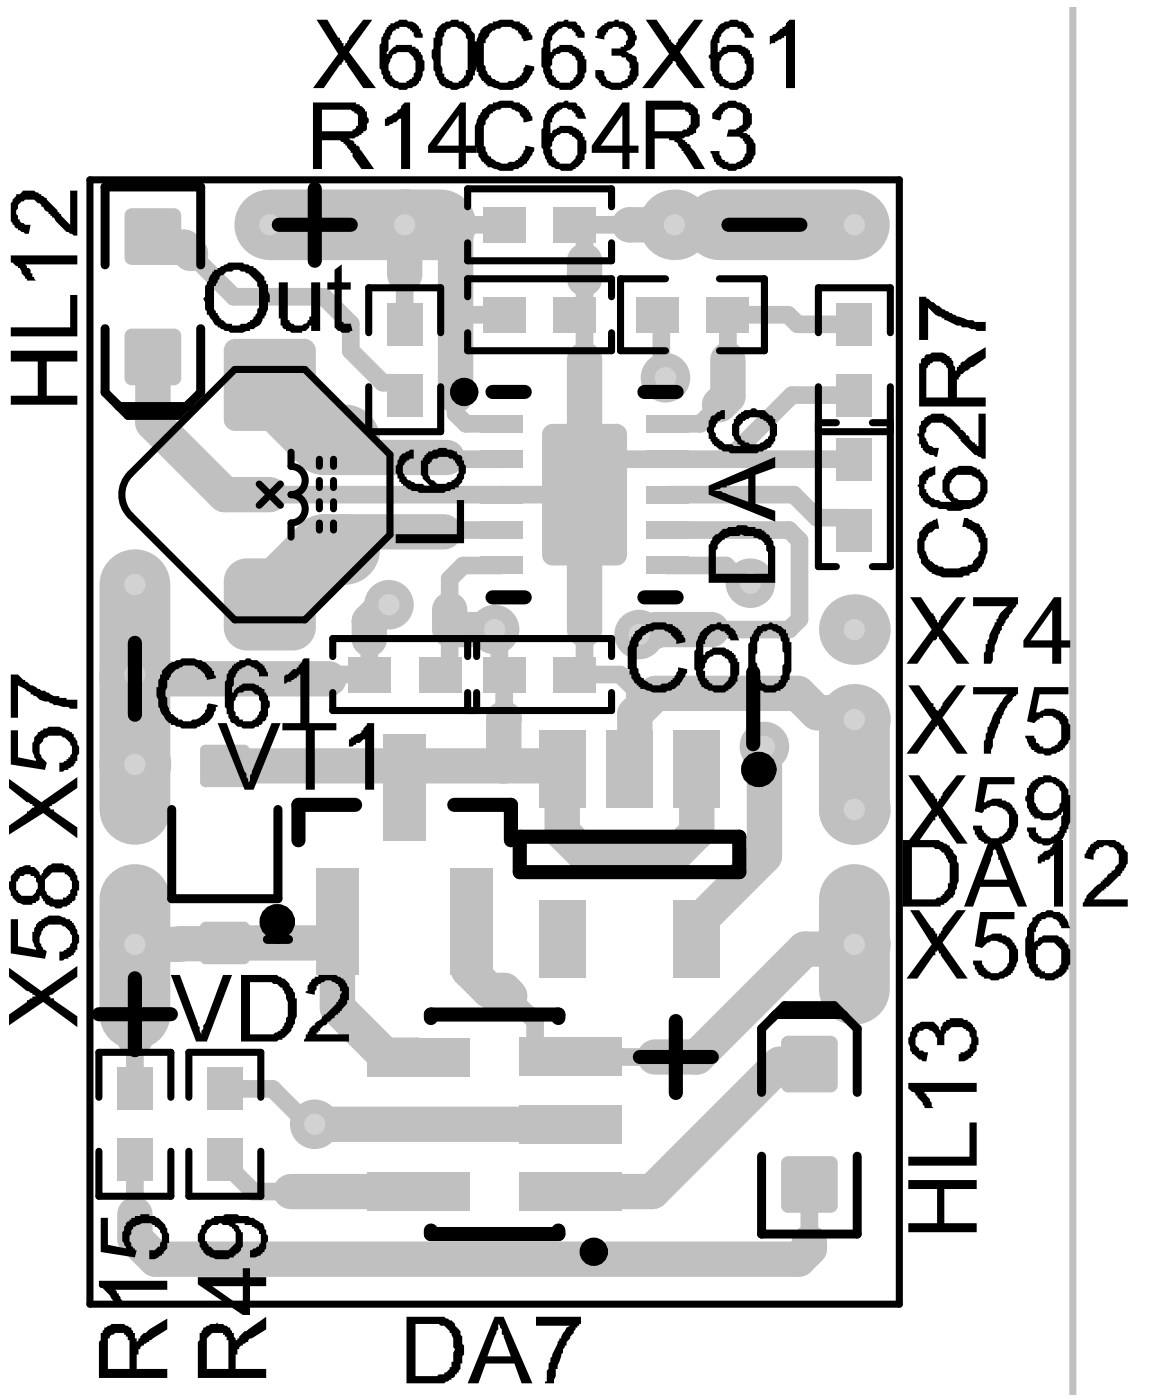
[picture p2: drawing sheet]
<svg xmlns="http://www.w3.org/2000/svg" width="55mm" height="66mm" viewBox="0 0 55 66" stroke-linecap="round" stroke-linejoin="round" font-family="sans-serif">
<path d="M17.3 30v1.6M19.5 35.7l-.1 .2M21.1 29.5v2.1M26.9 31.6h2.1M34.8 27.3h.3M37.4 29l-.4 .5M36.5 49.9h1.4" fill="none" stroke="#c0c0c0" stroke-width=".83"/>
<path d="M10.5 23.2h2.1M18.1 28.3h.1M30.1 29.6l-.2 .1M22.9 46.4h.7M32.9 43v.8" fill="none" stroke="#c0c0c0" stroke-width="1.7"/>
<circle cx="26.7" cy="52.7" r=".83" fill="#c0c0c0"/>
<path d="M7.2 16.7v3.1M29.5 10.5h2.1M6.3 31.8h9.1M18.4 35.9h1M26.3 36.1v2.9M32.6 39l-1 1M35.8 35v5.1M10.5 44.2h.1M13.6 55.8h6M14.7 52.7h12M36.5 49.9l-6 5.9M37.9 58.2v.3" fill="none" stroke="#c0c0c0" stroke-width="1.7"/>
<path d="M19 10.5h1.6M33.7 10.5h6.3M40 42.2v2.1" fill="none" stroke="#c0c0c0" stroke-width="3.3"/>
<path d="M26.9 10.5h2.6M23.6 35.7h2.4M23.6 31.6v2.1M10.5 54.5l1.4 1.3" fill="none" stroke="#c0c0c0" stroke-width=".83"/>
<circle cx="29.5" cy="10.5" r=".83" fill="#c0c0c0"/>
<path d="M10.5 35.9h7.9M23.6 35.9h2.2M26.3 39l1.1 1M6.3 47.5v1.2M7.3 59h30.1M8.4 44.2h2.1M18 49.5h1.5" fill="none" stroke="#c0c0c0" stroke-width="1.7"/>
<path d="M37.2 23.2l1.1 1.1M12.8 51l1.6 1.7M37.9 55.5v2.7" fill="none" stroke="#c0c0c0" stroke-width=".83"/>
<path d="M6.3 31.6v.2M6.3 42.2v2.1" fill="none" stroke="#c0c0c0" stroke-width="3.3"/>
<circle cx="14.7" cy="52.7" r=".83" fill="#c0c0c0"/>
<path d="M7.7 11.6h.9M34.1 16.9v1.7l-.4 .4M21.2 29.5h2M26 35.7l-.2 .2M30.7 29.5h2.6M37.4 32.5l.9 .9M39.7 33.4l.3 .3M15.8 43.2v4M27.4 40h4.2" fill="none" stroke="#c0c0c0" stroke-width="1.7"/>
<path d="M8.9 11.9l2.1 2h4.2l1.2 1.3v1.2M33.7 19l-.9 .9M34.1 14.8v2.1M19.5 35.7h4.1M23.5 26.5h-1.8l-.6 .6M10.5 44.2h.2" fill="none" stroke="#c0c0c0" stroke-width=".83"/>
<circle cx="34.1" cy="21.5" r=".41" fill="#c0c0c0"/>
<path d="M6.3 31.8v6.1" fill="none" stroke="#c0c0c0" stroke-width="3.3"/>
<path d="M20.6 10.5l.7 .7M27.4 12.2v.9M29.7 33.5v2.3M30.7 29.5l-.1 .1M10.7 44.2h4M19.5 49.5h.1" fill="none" stroke="#c0c0c0" stroke-width="1.7"/>
<path d="M27.4 11v1.2M27.4 13.1v1.2l-.4 .5M30.8 14.8l.2 .1M37.4 25.3v3.7M6.3 48.7v2.3M25.1 47.9v1.1" fill="none" stroke="#c0c0c0" stroke-width=".83"/>
<circle cx="20.6" cy="10.5" r=".83" fill="#c0c0c0"/>
<path d="M16.4 16.4l1.5 1.5h.6l.5 .5v.1M19 10.5l.4 .5h1.2M19 12.9v2.3M20.6 10.5h3M21.3 18.5v.9" fill="none" stroke="#c0c0c0" stroke-width=".83"/>
<path d="M21.3 11.2v7.3M20.8 24.9h-4.8l-.8 .9" fill="none" stroke="#c0c0c0" stroke-width="1.7"/>
<path d="M12.6 10.5h6.4M12.6 18l2.6 2.6h.9M15.2 25.8h.9" fill="none" stroke="#c0c0c0" stroke-width="3.3"/>
<circle cx="15.2" cy="25.8" r="1.66" fill="#c0c0c0"/>
<path d="M15.2 25.8l-2.6 2.5" fill="none" stroke="#c0c0c0" stroke-width="3.3"/>
<path d="M20.8 24.8h2.7M20.9 21.5h2.6" fill="none" stroke="#c0c0c0" stroke-width=".83"/>
<path d="M12.6 18l3.4 3.4h4.9" fill="none" stroke="#c0c0c0" stroke-width="1.7"/>
<circle cx="12.6" cy="28.3" r=".83" fill="#c0c0c0"/>
<path d="M6.3 56.9v1.1" fill="none" stroke="#c0c0c0" stroke-width="1.7"/>
<path d="M31.3 21.5h-2.3l-1.6 1.7h-3.9" fill="none" stroke="#c0c0c0" stroke-width=".83"/>
<circle cx="19" cy="15.2" r=".41" fill="#c0c0c0"/>
<path d="M27.4 15.2v1.7M31 14.9v2.6M19.4 35.9l-.4 .4M27.4 29.5v1.7M31.3 24.8h5.7M6.3 54.4v2.5" fill="none" stroke="#c0c0c0" stroke-width=".83"/>
<path d="M27.4 16.9v12.6M17.3 29.1v.9M29.7 35.8l-.2 .3" fill="none" stroke="#c0c0c0" stroke-width="1.7"/>
<path d="M6.3 44.3v3.2M40 44.3v2.1" fill="none" stroke="#c0c0c0" stroke-width="3.3"/>
<circle cx="6.3" cy="51" r=".41" fill="#c0c0c0"/>
<path d="M23.6 33.7h.1M30.1 29.6h.5M30.7 32.5l-1 1M38.3 33.4h1.4M6.3 44.3h2.1M35.8 40.1l-2.9 2.9M37.7 44.5l-5.1 5h-1.9" fill="none" stroke="#c0c0c0" stroke-width="1.7"/>
<path d="M21.3 14.8h2.3M26.9 14.8l.5 .4M31 17.5l.2 .2M31.3 19.9h1.5M37.1 18.5l-3 3M37.4 15.2h2.6M23.2 29.5l.2 .2v1.7l.2 .2M26 35.7l.3 .4M31.3 23.2h5.9" fill="none" stroke="#c0c0c0" stroke-width=".83"/>
<circle cx="21.3" cy="14.8" r=".41" fill="#c0c0c0"/>
<g fill="none" stroke="#c0c0c0" stroke-width=".83">
<path d="M21.3 19.4l.5 .5h1.7M34.1 14.8h2.8l.5 .4M37.1 18.5h2.9M15.6 31.6h1.7M18.4 35.9l.6 .6M21.1 27.1v1.5M31.3 21.5h8.7M31.3 26.5h2.7M33.3 29.5h3.7M37 24.8l.4 .5M38.3 24.3h1.3l.4 .4v.1M10.5 51h2.3"/>
<path d="M10.5 54.4v.1M11.9 55.8h1.7M14.4 52.7h.3M25.1 49l.5 .5"/>
</g>
<path d="M7.2 19.8l3.3 3.4M8.6 11.6l.3 .3M19 10.5v2.4M21.1 28.6v.9M23.6 33.7v2.2h-4.2M6.3 58l1 1M21.9 45.4l1 1M23.6 46.4l.3 .3M32.9 43.8l-.3 .2" fill="none" stroke="#c0c0c0" stroke-width="1.7"/>
<path d="M6.3 27.4v4.2M40 33.7v4.2" fill="none" stroke="#c0c0c0" stroke-width="3.3"/>
<circle cx="6.3" cy="31.8" r=".83" fill="#c0c0c0"/>
<path d="M7.2 11.1l.5 .5M31.6 10.5h2.1M18.1 28.3l-.8 .8M30.7 32.5h6.7M32.6 36.1v2.9M15.8 47.2l2.2 2.3M22.1 43.2l-.2 .2v2M26.7 55.8h3.8M37.9 58.5l-.5 .5M40 44.3l-.2 .2h-2.1" fill="none" stroke="#c0c0c0" stroke-width="1.7"/>
<path d="M12.6 23.2h10.9M23.6 35.7h.1M23.6 33.7v2M29 31.6l.7 .7v1.2M34 26.5l.8 .8M23.9 46.7l1.2 1.2M25.6 49.5h5.1" fill="none" stroke="#c0c0c0" stroke-width=".83"/>
<path d="M50.2 .3v65.1" fill="none" stroke="#c0c0c0" stroke-width=".33"/>
<circle cx="29.9" cy="29.7" r="1.16" fill="#c0c0c0"/>
<circle cx="29.9" cy="29.7" r=".5" fill="#d2d2d2"/>
<circle cx="35.8" cy="35" r="1.16" fill="#c0c0c0"/>
<circle cx="35.8" cy="35" r=".5" fill="#d2d2d2"/>
<circle cx="31.2" cy="17.7" r="1.16" fill="#c0c0c0"/>
<circle cx="31.2" cy="17.7" r=".5" fill="#d2d2d2"/>
<circle cx="18.2" cy="28.3" r="1.16" fill="#c0c0c0"/>
<circle cx="18.2" cy="28.3" r=".5" fill="#d2d2d2"/>
<circle cx="35.1" cy="27.3" r="1.16" fill="#c0c0c0"/>
<circle cx="35.1" cy="27.3" r=".5" fill="#d2d2d2"/>
<circle cx="40" cy="10.5" r="1.16" fill="#c0c0c0"/>
<circle cx="40" cy="10.5" r=".5" fill="#d2d2d2"/>
<circle cx="23.2" cy="29.5" r="1.16" fill="#c0c0c0"/>
<circle cx="23.2" cy="29.5" r=".5" fill="#d2d2d2"/>
<circle cx="6.3" cy="31.6" r="1.16" fill="#c0c0c0"/>
<circle cx="6.3" cy="31.6" r=".5" fill="#d2d2d2"/>
<circle cx="6.3" cy="47.5" r="1.16" fill="#c0c0c0"/>
<circle cx="6.3" cy="47.5" r=".5" fill="#d2d2d2"/>
<circle cx="6.3" cy="27.4" r="1.16" fill="#c0c0c0"/>
<circle cx="6.3" cy="27.4" r=".5" fill="#d2d2d2"/>
<circle cx="14.7" cy="52.7" r="1.16" fill="#c0c0c0"/>
<circle cx="14.7" cy="52.7" r=".5" fill="#d2d2d2"/>
<circle cx="12.6" cy="10.5" r="1.16" fill="#c0c0c0"/>
<circle cx="12.6" cy="10.5" r=".5" fill="#d2d2d2"/>
<circle cx="27.4" cy="23.2" r=".83" fill="#c0c0c0"/>
<circle cx="27.4" cy="23.2" r=".5" fill="#d2d2d2"/>
<circle cx="27.4" cy="25.3" r=".83" fill="#c0c0c0"/>
<circle cx="27.4" cy="25.3" r=".5" fill="#d2d2d2"/>
<circle cx="31.6" cy="10.5" r="1.66" fill="#c0c0c0"/>
<circle cx="31.6" cy="10.5" r=".5" fill="#d2d2d2"/>
<circle cx="27.4" cy="21.1" r=".83" fill="#c0c0c0"/>
<circle cx="27.4" cy="21.1" r=".5" fill="#d2d2d2"/>
<circle cx="6.3" cy="35.8" r="1.66" fill="#c0c0c0"/>
<circle cx="6.3" cy="35.8" r=".5" fill="#d2d2d2"/>
<circle cx="6.3" cy="44.3" r="1.66" fill="#c0c0c0"/>
<circle cx="6.3" cy="44.3" r=".5" fill="#d2d2d2"/>
<circle cx="19" cy="10.5" r="1.66" fill="#c0c0c0"/>
<circle cx="19" cy="10.5" r=".5" fill="#d2d2d2"/>
<circle cx="40" cy="29.5" r="1.66" fill="#c0c0c0"/>
<circle cx="40" cy="29.5" r=".5" fill="#d2d2d2"/>
<circle cx="40" cy="44.3" r="1.66" fill="#c0c0c0"/>
<circle cx="40" cy="44.3" r=".5" fill="#d2d2d2"/>
<circle cx="40" cy="33.7" r="1.66" fill="#c0c0c0"/>
<circle cx="40" cy="33.7" r=".5" fill="#d2d2d2"/>
<circle cx="40" cy="37.9" r="1.66" fill="#c0c0c0"/>
<circle cx="40" cy="37.9" r=".5" fill="#d2d2d2"/>
<g fill="#c0c0c0">
<path d="M24.3 54.9h4.8v1.9h-4.8z" fill-rule="evenodd"/>
<path d="M24.3 51.8h4.8v1.8h-4.8z" fill-rule="evenodd"/>
<path d="M24.3 48.6h4.8v1.9h-4.8z" fill-rule="evenodd"/>
<path d="M17.2 48.6h4.8v1.9h-4.8z" fill-rule="evenodd"/>
<path d="M17.2 54.9h4.8v1.9h-4.8z" fill-rule="evenodd"/>
<path d="M36.6 54.5l.3-.3h2l.3 .3v2l-.3 .3h-2l-.3-.3z" fill-rule="evenodd"/>
<path d="M36.6 48.9l.3-.4h2l.3 .4v2l-.3 .3h-2l-.3-.3z" fill-rule="evenodd"/>
<path d="M9.7 53.4h1.7v1.9h-1.7z" fill-rule="evenodd"/>
<path d="M9.7 50h1.7v2h-1.7z" fill-rule="evenodd"/>
<path d="M5.5 53.4h1.6v1.9h-1.6z" fill-rule="evenodd"/>
<path d="M5.5 50h1.6v2h-1.6z" fill-rule="evenodd"/>
<path d="M11.6 26.2h2.1l1.1 1.1v2.1l-1.1 1.1h-2.1l-1.1-1.1v-2.1z" fill-rule="evenodd"/>
<path d="M10.5 16.4l.5-.5h3.3l.5 .5v3.3l-.5 .5h-3.3l-.5-.5z" fill-rule="evenodd"/>
<path d="M5.8 10.1l.4-.3h2l.3 .3v2l-.3 .3h-2l-.4-.3z" fill-rule="evenodd"/>
<path d="M5.8 15.7l.4-.3h2l.3 .3v2l-.3 .4h-2l-.4-.4z" fill-rule="evenodd"/>
<path d="M33.1 13.9h2v1.7h-2z" fill-rule="evenodd"/>
<path d="M29.8 13.9h2v1.7h-2z" fill-rule="evenodd"/>
<path d="M22.6 13.9h2v1.7h-2z" fill-rule="evenodd"/>
<path d="M25.9 13.9h2v1.7h-2z" fill-rule="evenodd"/>
<path d="M22.6 9.7h2v1.7h-2z" fill-rule="evenodd"/>
<path d="M25.9 9.7h2v1.7h-2z" fill-rule="evenodd"/>
<path d="M39.2 17.5h1.6v2h-1.6z" fill-rule="evenodd"/>
<path d="M39.2 14.2h1.6v2h-1.6z" fill-rule="evenodd"/>
<path d="M39.2 23.8h1.6v2h-1.6z" fill-rule="evenodd"/>
<path d="M39.2 20.5h1.6v2h-1.6z" fill-rule="evenodd"/>
<path d="M14.8 40.7h2v5h-2z" fill-rule="evenodd"/>
<path d="M21.1 40.7h2v5h-2z" fill-rule="evenodd"/>
<path d="M18 34.4h1.9v5h-1.9z" fill-rule="evenodd"/>
<path d="M22.5 19.4h2v.9h-2z" fill-rule="evenodd"/>
<path d="M22.5 21.1h2v.8h-2z" fill-rule="evenodd"/>
<path d="M22.5 22.8h2v.8h-2z" fill-rule="evenodd"/>
<path d="M22.5 24.4h2v.9h-2z" fill-rule="evenodd"/>
<path d="M22.5 26.1h2v.8h-2z" fill-rule="evenodd"/>
<path d="M30.3 19.4h2v.9h-2z" fill-rule="evenodd"/>
<path d="M30.3 21.1h2v.8h-2z" fill-rule="evenodd"/>
<path d="M30.3 22.8h2v.8h-2z" fill-rule="evenodd"/>
<path d="M30.3 24.4h2v.9h-2z" fill-rule="evenodd"/>
<path d="M30.3 26.1h2v.8h-2z" fill-rule="evenodd"/>
<path d="M25.9 19.9h3l.5 .5v5.6l-.5 .5h-3l-.5-.5v-5.6z" fill-rule="evenodd"/>
<path d="M18.1 17.5h1.7v2h-1.7z" fill-rule="evenodd"/>
<path d="M18.1 14.2h1.7v2h-1.7z" fill-rule="evenodd"/>
<path d="M19.6 30.8h2v1.6h-2z" fill-rule="evenodd"/>
<path d="M16.3 30.8h2v1.6h-2z" fill-rule="evenodd"/>
<path d="M22.6 30.8h2v1.6h-2z" fill-rule="evenodd"/>
<path d="M25.9 30.8h2v1.6h-2z" fill-rule="evenodd"/>
<path d="M9.6 43.2h1.8l.3 .2v1.5l-.3 .3h-1.8l-.2-.3v-1.5z" fill-rule="evenodd"/>
<path d="M9.6 34.9h1.8l.3 .3v1.4l-.3 .3h-1.8l-.2-.3v-1.4z" fill-rule="evenodd"/>
<path d="M25.3 34.2h2.1v3.7h-2.1z" fill-rule="evenodd"/>
<path d="M31.6 42.2h2.1v3.7h-2.1z" fill-rule="evenodd"/>
<path d="M25.3 42.2h2.1v3.7h-2.1z" fill-rule="evenodd"/>
<path d="M28.4 34.2h2.2v3.7h-2.2z" fill-rule="evenodd"/>
<path d="M31.6 34.2h2.1v3.7h-2.1z" fill-rule="evenodd"/>
</g>
<g fill="#c0c0c0">
<path d="M36.6 54.5h.3zM36.7 54.2h.2v.3h-.3z"/>
<path d="M36.9 56.5v.3zM36.6 56.5h.3v.3h-.2z"/>
<path d="M38.9 56.5h.3zM38.9 56.5h.3l-.1 .3h-.2z"/>
<path d="M38.9 54.2v.3zM38.9 54.2h.2l.1 .3h-.3z"/>
<path d="M36.6 48.9h.3zM36.7 48.6l.2-.1v.4h-.3z"/>
<path d="M36.9 50.9v.3zM36.6 50.9h.3v.3h-.2z"/>
<path d="M38.9 50.9h.3zM38.9 50.9h.3l-.1 .3h-.2z"/>
<path d="M38.9 48.5v.4zM38.9 48.5l.2 .1 .1 .3h-.3z"/>
<path d="M10.5 27.3h1.1zM10.9 26.4l.7-.2v1.1h-1.1v-.4z"/>
<path d="M11.6 29.4v1.1zM10.5 29.4h1.1v1.1a1.08 1.08 0 0 1-1.1-1.1z"/>
<path d="M13.7 29.4h1.1zM13.7 29.4h1.1a1.08 1.08 0 0 1-1.1 1.1z"/>
<path d="M13.7 26.2v1.1zM13.7 26.2a1.08 1.08 0 0 1 1.1 1.1h-1.1z"/>
<path d="M10.5 16.4h.5zM10.7 16l.3-.1v.5h-.5l.1-.3z"/>
<path d="M11 19.7v.5zM10.5 19.7h.5v.5l-.3-.1-.1-.2z"/>
<path d="M14.3 19.7h.5zM14.3 19.7h.5l-.1 .2-.2 .2-.2 .1z"/>
<path d="M14.3 15.9v.5zM14.3 15.9l.2 .1 .2 .1 .1 .3h-.5z"/>
<path d="M8.2 12.1h.3zM8.2 12.1h.3l-.2 .3h-.1z"/>
<path d="M8.2 9.8v.3zM8.2 9.8h.1l.2 .3h-.3z"/>
<path d="M5.8 10.1h.4zM6 9.8h.2v.3h-.4z"/>
<path d="M6.2 12.1v.3zM5.8 12.1h.4v.3h-.2z"/>
<path d="M8.2 17.7h.3zM8.2 17.7h.3l-.2 .3-.1 .1z"/>
<path d="M8.2 15.4v.3zM8.2 15.4h.1l.2 .3h-.3z"/>
<path d="M5.8 15.7h.4zM6 15.4h.2v.3h-.4z"/>
<path d="M6.2 17.7v.4zM5.8 17.7h.4v.4l-.2-.1z"/>
<path d="M25.4 20.4h.5zM25.6 19.9h.3v.5h-.5l.1-.3z"/>
<path d="M25.9 26v.5zM25.4 26h.5v.5l-.3-.1-.1-.1z"/>
<path d="M28.9 26h.5zM28.9 26h.5l-.1 .3-.2 .1-.2 .1z"/>
<path d="M28.9 19.9v.5zM28.9 19.9h.2l.2 .2 .1 .3h-.5z"/>
<path d="M11.4 44.9h.3zM11.4 44.9h.3l-.1 .2-.2 .1z"/>
<path d="M11.4 43.2v.2zM11.4 43.2l.2 .1 .1 .1h-.3z"/>
<path d="M9.4 43.4h.2zM9.4 43.3l.2-.1v.2h-.2z"/>
<path d="M9.6 44.9v.3zM9.4 44.9h.2v.3l-.2-.1z"/>
<path d="M11.4 36.6h.3zM11.4 36.6h.3l-.1 .2-.2 .1z"/>
<path d="M11.4 34.9v.3zM11.4 34.9l.2 .1 .1 .2h-.3z"/>
<path d="M9.4 35.2h.2zM9.4 35l.2-.1v.3h-.2z"/>
<path d="M9.6 36.6v.3zM9.4 36.6h.2v.3l-.2-.1z"/>
</g>
<g fill="none" stroke="#000" stroke-width=".66">
<path d="M13.1 10.5h3.3M14.7 8.9v3.3M23.1 18.4h1.5M30.2 18.4h1.5M34.1 10.5h3.4M6.3 30.1v3.4M16.6 37.7h-2.6v1.7M21.3 37.7h2.6v1.7M23.1 28h1.5M24.3 39.2h10.3v1.7h-10.3zM30.2 28h1.5M35.3 31.5v3.4"/>
<path d="M4.6 47.5h3.4M6.3 45.9v3.3M20.2 47.7v-.2h6v.2M20.2 57.7v.1h6v-.1M30 49.5h3.3M31.7 47.9v3.3"/>
<circle cx="21.7" cy="18.4" r=".33"/>
<circle cx="27.8" cy="58.7" r=".33"/>
</g>
<path d="M4.9 15.4v3l.7 .7h3.1M4.9 12.4v-3.6h4.5v3.6M9.4 15.4v3l-1.1 1.1h-2.3l-.5-.5M8 37.9v4.2h5v-4.2M12.5 44h1M12.5 43h1l-.5 1zM13 43v1M35.7 51.2v-3l1-1.1h2.4l1 1.1v3M35.7 54.2v3.6h4.4v-3.6M36.3 47.5h3.2" fill="none" stroke="#000" stroke-width=".42"/>
<g fill="none" stroke="#000" stroke-width=".33">
<path d="M4.2 8.4h37.9v52.7h-37.9zM11 17.3h3.3l4 4v3.8l-4 4h-3.3l-4.9-4.9a1.39 1.39 0 0 1 0-2zM17.3 15.6v-2.1h3.3v2.1M17.3 18.1v2.1h3.3v-2.1M21.9 13.9v-.8h6.7v.8M21.9 15.6v.8h6.7v-.8M21.9 9.7v-.8h6.7v.8M21.9 11.4v.8h6.7v-.8M31.2 13.1h-2.1v3.3h2.1M33.7 13.1h2.1v3.3h-2.1M38.3 15.6v-2.1h3.4v2.1M38.3 18.1v8.5h.9"/>
<path d="M38.3 19.8h.9M40.9 19.8h.8M41.7 18.1v8.5h-.8M12.1 22.7l1 1M13.1 22.7l-1 1M13.6 21.2v.7a.66 .66 0 0 1 .7 .6 .66 .66 0 0 1-.7 .7 .66 .66 0 0 1 .7 .6 .66 .66 0 0 1-.7 .7v.7M15 21.5v.4M15 22.5v.4M15 23.5v.3M15 24.5v.3M15.6 30.8v-.9h13v.9M15.6 32.5v.8h13v-.8"/>
<path d="M15.6 21.5v.4M15.6 22.5v.4M15.6 23.5v.3M15.6 24.5v.3M21.9 29.9v.9M21.9 32.5v.8M22.3 29.9v.9M22.3 32.5v.8M38.3 20.2h3.4M4.6 51.4v-2.1h3.4v2.1M4.6 54v2.1h3.4v-2.1M8.8 51.4v-2.1h3.4v2.1"/>
<path d="M8.8 54v2.1h3.4v-2.1"/>
</g>
<g fill="#000">
<path d="M.8 9.1l.2-.1a1.11 1.11 0 0 1 1.2 .4l1.1 1.1v-1.6h.3v2.1h-.1a3.1 3.1 0 0 1-1.2-1.1h-.2a.87 .87 0 0 0-.6-.5 .53 .53 0 0 0-.7 .3 .4 .4 0 0 0 .1 .6l.1 .2h.4l-.1 .5a.87 .87 0 0 1-.8-1v-.1a.67 .67 0 0 1 .3-.7zM.5 15.3h2.8v-1.5h.3v2h-3.1zM.5 16.4h3.1v.5h-1.4v1.6h1.4v.5h-3.1v-.5h1.3v-1.6h-1.3zM.5 12h3.1v.4h-2.4l.2 .2v.2h.1v.2l.2 .2h-.4l-.3-.4a.6 .6 0 0 0-.5-.5zM13.1 13.2h.4v1.3a.55 .55 0 0 0 .2 .7 .55 .55 0 0 0 .7-.1l.1-.3h.1v-1.6h.4v2.3h-.4v-.3l-.1 .1a.91 .91 0 0 1-1.3 0h-.1v-.4zM15.7 12.6l.3-.2v.8h.4v.4h-.4v1.5l.1 .1h.3l.1 .3a.56 .56 0 0 1-.7 0 .56 .56 0 0 1-.1-.7v-1.2h-.4v-.4h.4zM14.8 .9h.5l.5 .9h.1l.1 .2h.1v.2l.9-1.3h.4l-1.1 1.5 1.3 1.7h-.6l-.9-1.3-.1 .2h-.1l-.7 1.1h-.5l1.1-1.6zM18.1 5.5l.4-.2 .5-.5h.2v3.1h-.4v-2.4l-.3 .2-.5 .2v-.3zM22.6 5.1h.1a1.44 1.44 0 0 1 1.6-.3l.5 .3 .1 .4v.1l-.3 .1-.1-.1a.78 .78 0 0 0-1.1-.5l-.2 .1a1.29 1.29 0 0 0-.5 1.4v.2a1.09 1.09 0 0 0 1.4 .8l.3-.3 .2-.5 .4 .1v.1a1.3 1.3 0 0 1-1.5 1l-.7-.2-.1-.1a1.58 1.58 0 0 1-.5-1.5l.1-.6zM22.7 1.3l.3-.2a1.5 1.5 0 0 1 1.7 .2l.2 .4v.2h-.4a.92 .92 0 0 0-.9-.6 .92 .92 0 0 0-.9 .7v.1a1.85 1.85 0 0 0 .4 1.6h.1a.65 .65 0 0 0 .7 .1 .58 .58 0 0 0 .6-.5l.1-.3 .4 .1v.1a1.34 1.34 0 0 1-1.8 .9l-.4-.1-.1-.1a1.58 1.58 0 0 1-.5-1.5l.2-.8zM28.3 1.1l.5-.2 .3 .1a.75 .75 0 0 1 .6 .5 .75 .75 0 0 1-.2 .9h-.2h.1a.85 .85 0 0 1 .4 1.3 1.19 1.19 0 0 1-1.2 .5 .64 .64 0 0 1-.5-.4 .38 .38 0 0 1-.2-.5h.3l.1 .1a.6 .6 0 0 0 .5 .5 .6 .6 0 0 0 .6-.3l.2-.4h-.1v-.3a.68 .68 0 0 0-.7-.3h-.2v-.3h.3a.48 .48 0 0 0 .5-.4 .48 .48 0 0 0-.3-.6 .37 .37 0 0 0-.6 .2h-.1l-.1 .4-.4-.1 .1-.1a.45 .45 0 0 1 .3-.5zM30.2 .9h.5l.9 1.3 .2-.3 .7-1h.4l-1.1 1.5 1.2 1.7h-.5l-.8-1.1-.1-.2-1 1.3h-.5l1.2-1.6z"/>
<path d="M33.7 4.9l.2-.1a.99 .99 0 0 1 1.3 .7v.3l-.4 .4h.1a.78 .78 0 0 1 .3 1.3 1.12 1.12 0 0 1-1.4 .3l-.4-.2-.1-.4v-.1h.4a.43 .43 0 0 0 .4 .5l.1 .1a.66 .66 0 0 0 .7-.4 .66 .66 0 0 0-.1-.7 .63 .63 0 0 0-.7-.2h-.1l.1-.3h.2a.51 .51 0 0 0 .5-.5 .51 .51 0 0 0-.5-.5h-.3l-.3 .5h-.3v-.3zM36.1 1.7l.5-.4 .4-.4h.2v3.2h-.4v-2.4l-.7 .4zM43 13.9h.4v.1l.4 .2a3.9 3.9 0 0 0 1.7 .8l.2 .1h.5v.4h-.5v-.1a3.8 3.8 0 0 1-2.2-1v1.5h-.5zM.5 31.6h.3a2.58 2.58 0 0 0 1.5 .9l.2 .1h.3v.1l.8 .1v.4h-.1a4.4 4.4 0 0 1-2-.7l-.7-.4v1.5h-.3zM.5 34.2h.3v1.3l.9 .2a1.05 1.05 0 0 1 .2-1.4 1.05 1.05 0 0 1 1.4 0l.2 .2a1.04 1.04 0 0 1-.2 1.5l-.5 .2v-.5h.1a.64 .64 0 0 0 .5-.7 .64 .64 0 0 0-.8-.5 .62 .62 0 0 0-.6 .2 .62 .62 0 0 0-.1 .7l.3 .3-.1 .4-1.6-.3zM.4 36.5l1.5 1.1 1.7-1.2v.5l-1.3 1h.2v.1l1.1 .8v.5l-1.6-1.2-1.6 1v-.4l.9-.6v-.1l.2-.1h.2l-1.3-1zM7.9 31.1a1.53 1.53 0 0 1 2 .3l.2 .4-.4 .1v-.1a.94 .94 0 0 0-.9-.6 .94 .94 0 0 0-.9 .7h-.1v.5v.4a.81 .81 0 0 0 .5 .8 .56 .56 0 0 0 .8 .1 .74 .74 0 0 0 .6-.7h.1h.4l-.1 .1a.89 .89 0 0 1-.5 .8l-.1 .1a1.53 1.53 0 0 1-1.7-.3l-.4-.6v-.1a1.23 1.23 0 0 1 0-1l.2-.6zM10.2 33.9h.4l.9 2.4 .1 .4 1.1-2.8h.4l-1.2 3.1h-.4zM13.4 31.6l.3-.2h.2l.3-.5h.3v3.2h-.4v-2.5l-.5 .3v.1h-.3v-.3zM13.2 33.9h2.6v.3h-1.1v2.8h-.4v-2.8h-1.1zM16.4 34.6a.64 .64 0 0 0 .6-.5l.2-.2h.3v3.1h-.4v-2.4l-.3 .2-.5 .2v-.3zM18.5 25h2.9v-1.6h.3v2.1h-3.2z"/>
<path d="M29.7 29.6l.2-.1a1.44 1.44 0 0 1 1.5-.2l.4 .1 .3 .5v.2l-.4 .1v-.1a.92 .92 0 0 0-1-.6 .92 .92 0 0 0-.8 .8l-.1 .1a1.92 1.92 0 0 0 .4 1.5l.1 .1a.93 .93 0 0 0 1.5-.7l.4 .1a1.3 1.3 0 0 1-1.5 1.1l-.7-.2-.1-.2a1.58 1.58 0 0 1-.5-1.5l.1-.5zM43.4 24.5l.5-.2 .1 .5a.9 .9 0 0 0-.7 .9 .9 .9 0 0 0 .8 .9h.1h.7h.2a.77 .77 0 0 0 .6-.5 .9 .9 0 0 0-.6-1.4l.1-.4 .2 .1a.95 .95 0 0 1 .8 .6 1.48 1.48 0 0 1-1.6 2.1h-.2a1.45 1.45 0 0 1-1.4-2.1zM43.3 19.6a1.08 1.08 0 0 1 1.5 .3l1 1v-1.5h.4v2.1a2.34 2.34 0 0 1-1.4-1.1l-.4-.4a.65 .65 0 0 0-.7-.2 .65 .65 0 0 0-.4 .6l.1 .2a.46 .46 0 0 0 .6 .4l-.1 .4-.3-.1a.58 .58 0 0 1-.5-.5h-.1v-.5l.1-.6zM42.5 36.3h.5l.6 .9h.1l.1 .2h.1v.2l.9-1.3h.4l-1.1 1.6 1.2 1.6h-.5l-.9-1.3-.1 .2h-.1l-.7 1.1h-.5l1.1-1.6zM42.6 28h.5l.5 .7h.1l.2 .5h.1l.1-.3 .7-.9h.4l-1.1 1.5 1.3 1.6h-.6l-.8-1.3-.3 .2-.7 1.1h-.5l1.1-1.6zM42.5 32.1h.5l.6 .9h.1v.1h.1l.1 .3 .9-1.3h.4l-1.1 1.5 1.2 1.7h-.5l-.9-1.3-.9 1.3h-.5l1.1-1.6zM45.9 36.4h1.6v.4h-1.3l-.1 .8 .2-.1a1.02 1.02 0 0 1 1.2 .3 1.02 1.02 0 0 1 .1 1.2 1.09 1.09 0 0 1-1.1 .6l-.2-.1a.57 .57 0 0 1-.6-.4l-.1-.4h.4v.1a.64 .64 0 0 0 .8 .5 .64 .64 0 0 0 .5-.8 .68 .68 0 0 0-.4-.6 .64 .64 0 0 0-.9 .2l-.3-.1zM45.6 28h2.1v.3h-.1l-.6 1h-.1l-.3 1-.2 .8h-.3l.1-.9 .1-.4 .3-.6h.1v-.2h.1v-.3l.4-.3h-1.6zM45.6 32.2h2.1v.3a2.02 2.02 0 0 0-.9 1.4l-.3 .8-.1 .6h-.3v-.2a4 4 0 0 1 .7-2.1l.4-.5h-1.6zM48.4 32.2h1.6v.3h-1.3l-.2 .9h.1a.97 .97 0 0 1 1-.1 .97 .97 0 0 1 .5 .9 1.09 1.09 0 0 1-.7 1.1l-.5 .1-.5-.2-.2-.2-.2-.4v-.1h.4a.65 .65 0 0 0 .8 .6 .65 .65 0 0 0 .5-.9v-.1a.58 .58 0 0 0-.6-.5h-.2h-.2l-.3 .3-.3-.1zM51.2 39.5a1.67 1.67 0 0 1 1.5 .1v.3a1.11 1.11 0 0 1-.3 1.2l-1.2 1.1h1.6v.3h-2.1v-.1a3.1 3.1 0 0 1 1.1-1.3l.1-.1a.87 .87 0 0 0 .5-.6 .53 .53 0 0 0-.3-.7 .4 .4 0 0 0-.6 .1l-.3 .2v.3l-.4-.1 .2-.5zM.5 43.1h.3v1.2l.9 .2-.1-.2a1.02 1.02 0 0 1 .3-1.2 1.02 1.02 0 0 1 1.1-.1l.3 .1v.1a1.11 1.11 0 0 1 .3 1.1v.2h-.1v.3l-.6 .2h-.1v-.4a.61 .61 0 0 0 .5-.4 .61 .61 0 0 0-.2-.7l-.1-.1a.76 .76 0 0 0-.8 0 .76 .76 0 0 0-.3 .7l.1 .4 .2 .1-.1 .3-1.6-.2z"/>
<path d="M.4 45.4l1.5 1.1 1.7-1.2v.5l-1.3 .9 .2 .1v.1l1.1 .7v.5l-1.6-1.1-1.6 1.1v-.5l.9-.6v-.1l.2-.1v-.1h.2l-1.3-.9zM4.7 57.1h.4v1.2l.8 .2a.92 .92 0 0 1 .2-1.3v-.1l.6-.2a1.15 1.15 0 0 1 1.1 .9 .93 .93 0 0 1-.8 1.2v-.4h.1a.57 .57 0 0 0 .5-.5 .57 .57 0 0 0-.4-.6v-.1a.76 .76 0 0 0-.9 .1 .76 .76 0 0 0-.1 1l.2 .1-.1 .3-1.6-.2zM8 45.7h.4l1 2.8 .1-.4 .9-2.4h.5l-1.2 3.1h-.5zM14.7 45.8h.1a1.46 1.46 0 0 1 1.4 .1 1.04 1.04 0 0 1-.3 1.5l-1.1 1.1h1.5v.3h-2.1l.3-.6 .6-.6a1.74 1.74 0 0 0 .9-1.1l-.1-.1a.57 .57 0 0 0-.8-.4l-.3 .2-.1 .4-.4-.1 .2-.5zM42.7 48.1h.1a.87 .87 0 0 1 1-.1l.3 .3a.43 .43 0 0 1 .4-.5v-.1a1.12 1.12 0 0 1 1.2 .6v.2a.93 .93 0 0 1-.8 1.2v-.3l.1-.1a.32 .32 0 0 0 .4-.3 .62 .62 0 0 0-.4-.9 .62 .62 0 0 0-.8 .5v.4h-.3a.56 .56 0 0 0-.2-.7 .56 .56 0 0 0-.7 .1v.1a.52 .52 0 0 0 .1 .7l.4 .1-.1 .4h-.1a1.01 1.01 0 0 1-.6-1.5zM42.6 42.7h.4l.6 .8h.1l.1 .3h.1v.1l.9-1.2h.4l-1.1 1.5 1.2 1.7h-.5l-.9-1.4-.1 .3h-.1l-.7 1.1h-.5l1.1-1.6zM42.5 54.2h2.9v-1.6h.3v2h-3.2zM42.5 55.3h3.2v.4h-1.5v1.6h1.5v.5h-3.2v-.5h1.4v-1.6h-1.4zM42.5 50.8h3.2v.4h-2.4v.1a.66 .66 0 0 1 .3 .6h.1h-.4l-.3-.6-.5-.3zM45.9 42.7h1.6v.4h-1.3l-.1 .8 .2-.1a1.02 1.02 0 0 1 1.2 .3 1.02 1.02 0 0 1 .1 1.2 1.09 1.09 0 0 1-1.1 .6h-.2a.57 .57 0 0 1-.6-.5l-.1-.4h.4v.1a.64 .64 0 0 0 .8 .5 .64 .64 0 0 0 .5-.7 .68 .68 0 0 0-.4-.7 .64 .64 0 0 0-.9 .2l-.3-.1zM48.7 40l.2-.1a.6 .6 0 0 0 .6-.5h.3v3.1h-.4v-2.5l-.3 .3-.5 .2v-.4zM4.6 60h3.2v.5h-2.4l.4 .6v.1h-.3l-.4-.5-.5-.4z"/>
<path d="M25.1 61.7h2.1v.4l-.2 .1-.1 .3-.4 .4v.2l-.1 .1-.3 1h-.1l-.1 .6h-.4h.1a4.2 4.2 0 0 1 .7-2.2l.2-.4 .2-.1h-1.6z"/>
<path d="M10.4 12.9a1.83 1.83 0 0 0-.4 1.6l.1 .1a1.09 1.09 0 0 0 1.1 .7l.1-.1h.2a1.41 1.41 0 0 0 .6-1.5 1.11 1.11 0 0 0-1.7-.8zM10 12.6h.2a1.51 1.51 0 0 1 2.4 1v.2v.4a1.32 1.32 0 0 1-1.1 1.3l-.1 .1a1.62 1.62 0 0 1-1.8-1.2 2.32 2.32 0 0 1 .3-1.7z"/>
<path d="M15.1 5.1v1.1h1a.45 .45 0 0 0 .6-.3h.1v-.2a.34 .34 0 0 0-.3-.5l-.1-.1zM14.7 4.8h2v.1h.1l.4 .3v.3l.1 .1-.1 .5-.3 .2-.3 .2h-.3l.5 .4 .7 1h-.6l-.4-.6v-.1l-.6-.6h-.8v1.3h-.4z"/>
<path d="M18.3 1.1h.1a.62 .62 0 0 1 .8-.1 .74 .74 0 0 1 .6 .8h-.3a.65 .65 0 0 0-1-.5l-.2 .4v.2h-.1v.5h-.1l.1 .1a.57 .57 0 0 1 .6-.4h.5v.1a.58 .58 0 0 1 .5 .6l.1 .1a1.17 1.17 0 0 1-.7 1.2h-.1a.92 .92 0 0 1-1.2-.8l-.1-.1a3.1 3.1 0 0 1 .3-1.9zM18.4 2.5v.1a.81 .81 0 0 0 .1 1.2 .64 .64 0 0 0 .7-.1 .64 .64 0 0 0 .3-.6v-.1a.57 .57 0 0 0-.3-.5 .57 .57 0 0 0-.7 0z"/>
<path d="M21 1.3l-.2 .3a3.1 3.1 0 0 0 0 2l.2 .1a.42 .42 0 0 0 .4 .2 .42 .42 0 0 0 .3-.4h.1v-.2h.1v-.9a.89 .89 0 0 0-.8-1.1zM20.7 1.1l.6-.2a1.01 1.01 0 0 1 .9 1h.1v.3a2.22 2.22 0 0 1-.3 1.8 1.01 1.01 0 0 1-1.4-.1v-.1a2.96 2.96 0 0 1-.3-1.9l.2-.6z"/>
<path d="M21.5 5.4l-1 1.4h1zM21.6 4.8h.2v2h.5v.4h-.5v.7h-.3v-.7h-1.4v-.4z"/>
<path d="M25.9 4.9l.6-.2 .3 .1a.95 .95 0 0 1 .7 .8h-.5v-.1a.3 .3 0 0 0-.4-.4h-.1a1.09 1.09 0 0 0-.7 1.1v.1l.1-.1a.88 .88 0 0 1 1.2-.1 1.42 1.42 0 0 1 .4 1.1h-.1a.58 .58 0 0 1-.4 .6 .56 .56 0 0 1-.8 .1 .74 .74 0 0 1-.7-.6l-.1-.1a2.45 2.45 0 0 1 .4-2.1zM26.1 6.3l-.2 .4-.1 .2 .1 .1a.64 .64 0 0 0 .8 .7 .92 .92 0 0 0 .3-1.2l-.2-.1a.48 .48 0 0 0-.7-.1z"/>
<path d="M25.7 1.3l.8-.4 .3 .1a.74 .74 0 0 1 .6 .8h-.4v-.1a.3 .3 0 0 0-.4-.4h-.1a.88 .88 0 0 0-.7 1v.2l.1-.1a.88 .88 0 0 1 1.2-.1 1.42 1.42 0 0 1 .4 1.1l-.3 .5a1.03 1.03 0 0 1-1.6-.1 2.86 2.86 0 0 1 .1-2.5zM26 2.5l-.2 .6 .1 .2a.59 .59 0 0 0 .6 .6 .59 .59 0 0 0 .5-.6 .65 .65 0 0 0-.7-.9z"/>
<path d="M29.1 5.4l-1 1.4h1zM29.1 4.8h.4v2h.4v.4h-.4v.7h-.4v-.7h-1.4v-.4z"/>
<path d="M30.7 5.1v1.1h.9a.55 .55 0 0 0 .6-.2 .55 .55 0 0 0 .1-.6l-.2-.3zM30.2 4.7h1.7l.3 .1a.84 .84 0 0 1 .3 1.4l-.6 .3 .4 .3 .7 1.1h-.5l-.7-1.2-.2-.1h-.3v-.1h-.6v1.4h-.5z"/>
<path d="M33.8 1.1a1.05 1.05 0 0 1 1.2 .1l.3 .4v.2h-.4v-.2a.63 .63 0 0 0-.8-.3 .63 .63 0 0 0-.4 .6l-.1 .1v.5l.1-.1a.85 .85 0 0 1 1.2-.2 1.12 1.12 0 0 1 .4 1.1v.1a1 1 0 0 1-1.1 .8l-.5-.2a.66 .66 0 0 1-.3-.6l-.1-.1v-.4a2.04 2.04 0 0 1 .4-1.7zM34 2.5a.91 .91 0 0 0-.2 1 .57 .57 0 0 0 .6 .4 .57 .57 0 0 0 .5-.5l.1-.1v-.3l-.2-.3a.54 .54 0 0 0-.8-.2z"/>
<path d="M43.6 17l-.2 .3v1.3h1v-.9a.54 .54 0 0 0-.1-.6 .54 .54 0 0 0-.5-.2zM43.4 16.6h.1a.87 .87 0 0 1 1.2 .8h.1v-.2l.3-.3 1.1-.6v.5l-1.2 .7-.1 .3h-.1v.8h1.4v.5h-3.2v-2.1h.1v-.1z"/>
<path d="M11 31.1l.3-.2a.91 .91 0 0 1 1.2 .5l.1 .3h-.5v-.1a.53 .53 0 0 0-.4-.4 .53 .53 0 0 0-.6 .3l-.1 .3-.1 .7 .1-.1a.89 .89 0 0 1 .9-.4 .89 .89 0 0 1 .7 .8v.1v.2v.1a.94 .94 0 0 1-.6 .9 .94 .94 0 0 1-1-.2l-.2-.2a2.55 2.55 0 0 1-.2-1.8 .68 .68 0 0 1 .4-.7zM11.2 32.5a.91 .91 0 0 0 0 1.2h.1a.64 .64 0 0 0 .7 0 .64 .64 0 0 0 .2-.7 .77 .77 0 0 0-.4-.6z"/>
<path d="M18.9 21.2l.5-.1v.4h-.2a.55 .55 0 0 0-.3 .5 .55 .55 0 0 0 .3 .5l.3 .2 .6 .1a1.04 1.04 0 0 1-.2-1.5 1.44 1.44 0 0 1 1.2-.2l.3 .1 .1 .1a.81 .81 0 0 1 .2 1.2l-.2 .3h-.1a2.86 2.86 0 0 1-2 .2l-.3-.1a1.21 1.21 0 0 1-.6-1.1l.2-.4zM20.3 21.5a.66 .66 0 0 0-.2 .7 .66 .66 0 0 0 .6 .5l.3-.1a.6 .6 0 0 0 .5-.8l-.2-.1a.62 .62 0 0 0-.7-.3z"/>
<path d="M33.4 19.5l.4-.3h.2v.4h-.2a.51 .51 0 0 0-.3 .7v.2l.2 .1a.45 .45 0 0 0 .6 .2l.1 .1h.3l-.1-.1a.89 .89 0 0 1-.3-.9 .89 .89 0 0 1 .7-.7l.2-.1a1.33 1.33 0 0 1 1.2 .8 1.04 1.04 0 0 1-.8 1.3h-.3a2.75 2.75 0 0 1-1.9-.3 1.18 1.18 0 0 1-.1-1.3zM34.8 19.7a.61 .61 0 0 0 .1 1 .63 .63 0 0 0 .7 .1 .64 .64 0 0 0 .5-.7 .64 .64 0 0 0-.8-.5z"/>
<path d="M33.4 23h.4l1.2 .5v-1.1zM33.2 22.8l3.1-1.4v.5l-.9 .4v1.3l.9 .3v.5l-3.1-1.2z"/>
<path d="M34 25.2l-.4 .3-.1 .3v1.1h2.5v-1l-.1-.2a.55 .55 0 0 0-.6-.5v-.1l-.6-.1-.1 .1zM33.5 25l.4-.2 .6-.1v-.1h.5l.6 .2a1.1 1.1 0 0 1 .7 .9v1.6h-3.1v-1.8z"/>
<path d="M33.1 29.3l.5-.1 .4 .1a.95 .95 0 0 1 .6 .7h-.4l-.1-.1a.3 .3 0 0 0-.3-.3l-.1-.1a.72 .72 0 0 0-.7 .7h-.1v.6l.1-.1a.88 .88 0 0 1 1.3-.2 1.42 1.42 0 0 1 .3 1.1l-.1 .1a.58 .58 0 0 1-.4 .6 .56 .56 0 0 1-.7 .1 .74 .74 0 0 1-.7-.6l-.1-.2a2.45 2.45 0 0 1 .3-2.1zM33.3 30.8l-.3 .3-.1 .3h.1a.64 .64 0 0 0 .9 .7 .78 .78 0 0 0 .3-.8 .78 .78 0 0 0-.6-.6z"/>
<path d="M35.7 29.6l-.2 .5v.5l-.1 .1 .1 .5a.87 .87 0 0 0 .1 .8 .53 .53 0 0 0 .9-.1 .63 .63 0 0 0 .1-.7l.1-.1v-.5l-.1-.1a.87 .87 0 0 0-.1-.7v-.1l-.4-.2zM35.5 29.3h.3a.92 .92 0 0 1 1.2 .8h.1v.6a1.92 1.92 0 0 1-.4 1.5l-.1 .1a.94 .94 0 0 1-.9 .1 .94 .94 0 0 1-.6-.9l-.1-.1a3.9 3.9 0 0 1 .2-1.6z"/>
<path d="M43.2 22.1l.6-.3v.5a.42 .42 0 0 0-.4 .4h-.1v.2h.1a.58 .58 0 0 0 .6 .5l.1 .1h.5a.84 .84 0 0 1-.2-1.3 1.08 1.08 0 0 1 1.3-.3l.2 .2a.95 .95 0 0 1-.1 1.5l-.1 .1a2.17 2.17 0 0 1-1.8 .1 .32 .32 0 0 1-.4-.2h-.1a1.17 1.17 0 0 1-.3-1.3zM44.8 22.3a.66 .66 0 0 0-.2 .8 .66 .66 0 0 0 .8 .3 .61 .61 0 0 0 .5-.4 .61 .61 0 0 0-.2-.7h-.2z"/>
<path d="M42.7 39.7v2.5h.8a.55 .55 0 0 0 .6-.2l.3-.4a2.35 2.35 0 0 0-.1-1.5l-.1-.1-.5-.3zM42.3 39.4h1.2a1.18 1.18 0 0 1 1.3 1 2.22 2.22 0 0 1-.2 1.7l-.4 .2v.1h-.1v.1h-1.8z"/>
<path d="M46.6 39.7l-.5 1.5h1.1zM46.3 39.4h.5l1.3 3.1h-.4l-.4-.9h-1.4l-.3 .9h-.4z"/>
<path d="M48.8 36.8a.78 .78 0 0 0 .1 1.3 .59 .59 0 0 0 .7-.3 .72 .72 0 0 0 0-.8 .72 .72 0 0 0-.7-.3zM48.4 36.6a.91 .91 0 0 1 1.3 0l.2 .2a2.57 2.57 0 0 1 .2 1.6l-.1 .5a.91 .91 0 0 1-1.2 .6 .72 .72 0 0 1-.7-.7h.4v.1a.46 .46 0 0 0 .6 .4l.2-.1a.44 .44 0 0 0 .3-.4l.1-.1 .1-.7-.1 .1a.9 .9 0 0 1-.9 .3 .9 .9 0 0 1-.7-.6l-.1-.3 .1-.6h.1z"/>
<path d="M49.3 28.6l-1 1.4h1zM49.4 28h.3v2h.4v.4h-.4v.7h-.4v-.7h-1.4v-.4z"/>
<path d="M.9 41.1a.51 .51 0 0 0 .1 .9 .51 .51 0 0 0 .8-.4l-.2-.5h-.2v-.1zM2.4 40.9a.66 .66 0 0 0-.2 1 .66 .66 0 0 0 1 .1 .66 .66 0 0 0-.1-1l-.1-.1zM.8 40.7a.53 .53 0 0 1 .7-.1l.4 .5a.77 .77 0 0 1 1.2-.5h.2a.66 .66 0 0 1 .3 .6 .92 .92 0 0 1-.3 1.1 .74 .74 0 0 1-1.2-.1l-.2-.1v-.2a.74 .74 0 0 1-.7 .5 .74 .74 0 0 1-.7-.6l-.1-.2v-.3h.1a.32 .32 0 0 1 .2-.4z"/>
<path d="M9.9 57.4v.1a.65 .65 0 0 0-.2 .8 .65 .65 0 0 0 .8 .3 .61 .61 0 0 0 .5-.6 .61 .61 0 0 0-.4-.6l-.2-.1zM9.7 57.2h.2a.55 .55 0 0 1 .5-.2l.3-.1a3.1 3.1 0 0 1 1.6 .4l.1 .3a.91 .91 0 0 1-.4 1.3h-.3v-.3a.56 .56 0 0 0 .5-.5 .56 .56 0 0 0-.4-.6v-.1h-.3v-.1h-.5v.1a.88 .88 0 0 1 .2 1.3l-.1 .1a1.13 1.13 0 0 1-1.2 .1 1.13 1.13 0 0 1-.6-1.1l.1-.2v-.2z"/>
<path d="M11.7 46v2.5h1a1.12 1.12 0 0 0 .8-1.3v-.1a1.02 1.02 0 0 0-.9-1.1zM11.3 45.7h1.2a1.17 1.17 0 0 1 1.3 1.1h.1a2.24 2.24 0 0 1-.5 1.8h-.2a.63 .63 0 0 1-.6 .2h-1.3z"/>
<path d="M48.4 43l.4-.3a.96 .96 0 0 1 1.2 .6l.1 .2h-.4a.53 .53 0 0 0-.3-.5 .53 .53 0 0 0-.6 .2l-.2 .1-.1 .4h-.1v.6a.91 .91 0 0 1 1.5-.2 1.23 1.23 0 0 1-.1 1.6l-.1 .1a.77 .77 0 0 1-.8 .1l-.4-.1a2.13 2.13 0 0 1-.4-2v-.3l.3-.3zM48.6 44.3v.1a.79 .79 0 0 0 .3 1.1v.1a.75 .75 0 0 0 .8-.5 .75 .75 0 0 0-.2-.8l-.1-.1h-.5z"/>
<path d="M5.2 62.6l-.1 .1v1.5h1v-1.4h-.1a.32 .32 0 0 0-.4-.3zM4.9 62.2h.1a.8 .8 0 0 1 .8-.2 .8 .8 0 0 1 .5 .7h.1v.2l.3-.4 1.1-.7v.5l-1 .7a.45 .45 0 0 0-.3 .5h-.1v.7h1.4v.4h-3.2v-1.7l.1-.1v-.3h.1z"/>
<path d="M9.9 62.5l-.2 .2v1.5h1v-1.4h-.1a.32 .32 0 0 0-.4-.3zM9.5 62.2l.7-.2 .1 .1a.57 .57 0 0 1 .6 .4h.1v.4l.5-.5 1-.7v.6l-.8 .4-.2 .3a.45 .45 0 0 0-.4 .5h-.1v.7h1.5v.4h-3.2v-1.7l.1-.1v-.3z"/>
<path d="M9.9 60.3l1.5 1v-1zM9.3 59.9h2.1v-.5h.3v.5h.8v.4h-.8v1.3h-.3l-2.1-1.4z"/>
<path d="M19.5 62.1v2.4h1l.1-.1h.2l.3-.2a2.63 2.63 0 0 0 .1-1.5 .88 .88 0 0 0-.9-.6zM19 61.7h1.4a1.15 1.15 0 0 1 1.2 .9l.1 .5v.4l-.1 .5a1.04 1.04 0 0 1-1.1 .8h-1.5z"/>
<path d="M23.3 62.1v.2l-.5 1.3h1.1l-.3-1h-.1v-.3zM23.2 61.7h.4l1.3 3.1h-.5l-.3-.9h-1.4l-.3 .9h-.5z"/>
</g>
<g fill="none" stroke="#000" stroke-width=".83">
<circle cx="35.5" cy="36.1" r=".41"/>
<circle cx="13" cy="43.2" r=".41"/>
</g>
</svg>
